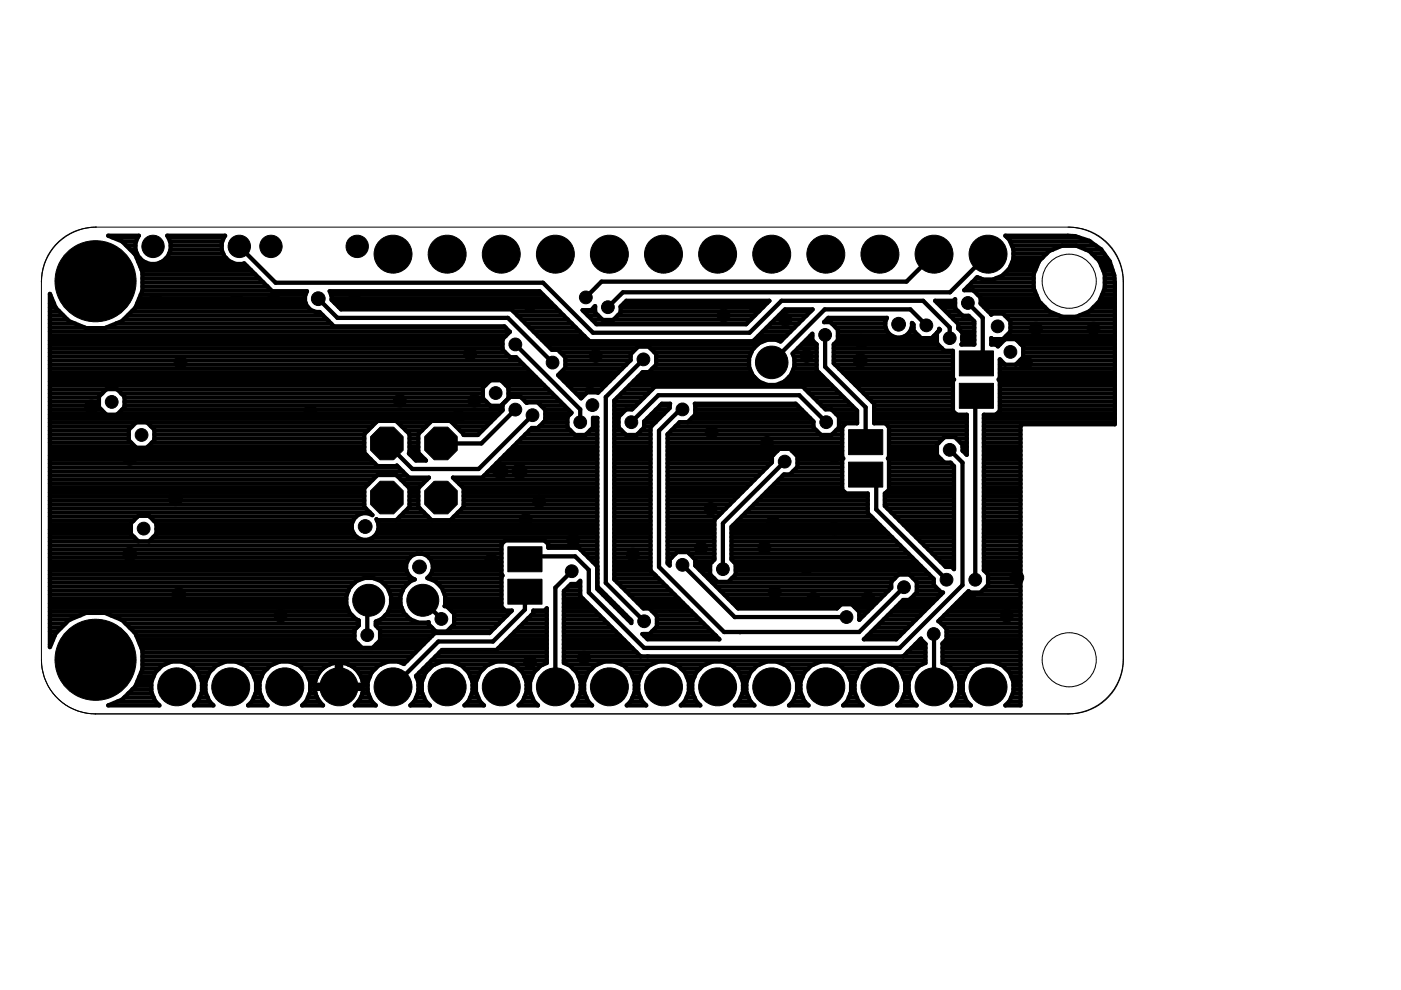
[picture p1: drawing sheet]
<svg xmlns="http://www.w3.org/2000/svg" width="297mm" height="210mm" viewBox="0 0 297 210" stroke-linecap="round" stroke-linejoin="round" font-family="sans-serif">
<g fill="#000" stroke="#000" stroke-width=".21">
<circle cx="20.3" cy="59.6" r="8.6"/>
<circle cx="32.4" cy="52.2" r="2.37"/>
<circle cx="50.7" cy="52.2" r="2.37"/>
<circle cx="57.4" cy="52.2" r="2.37"/>
<circle cx="75.7" cy="52.2" r="2.37"/>
<circle cx="83.3" cy="53.9" r="4"/>
<circle cx="94.8" cy="53.9" r="4"/>
<circle cx="106.3" cy="53.9" r="4"/>
<circle cx="117.7" cy="53.9" r="4"/>
<circle cx="129.2" cy="53.9" r="4"/>
<circle cx="140.7" cy="53.9" r="4"/>
<circle cx="152.1" cy="53.9" r="4"/>
<circle cx="163.6" cy="53.9" r="4"/>
<circle cx="175.1" cy="53.9" r="4"/>
<circle cx="186.6" cy="53.9" r="4"/>
<circle cx="198" cy="53.9" r="4"/>
<circle cx="209.5" cy="53.9" r="4"/>
<circle cx="33" cy="63.8" r="1.46"/>
<circle cx="38.3" cy="76.8" r="1.35"/>
<circle cx="50.2" cy="63.8" r="1.46"/>
<circle cx="58" cy="63.8" r="1.46"/>
<circle cx="67.5" cy="63.3" r="1.46"/>
<circle cx="75.2" cy="63.8" r="1.46"/>
<circle cx="99.7" cy="75" r="1.35"/>
<circle cx="109.3" cy="73" r="1.35"/>
<circle cx="112.3" cy="64.6" r="1.35"/>
<circle cx="117.2" cy="76.9" r="1.35"/>
<circle cx="124.2" cy="63.1" r="1.35"/>
<circle cx="126.3" cy="75.5" r="1.35"/>
<circle cx="128.9" cy="65.1" r="1.35"/>
<circle cx="136.4" cy="76.2" r="1.35"/>
<circle cx="153.4" cy="66.9" r="1.35"/>
<circle cx="160.2" cy="65.1" r="1.35"/>
<circle cx="163.6" cy="76.8" r="3.5"/>
<circle cx="166.5" cy="67.8" r="1.35"/>
<circle cx="171" cy="75.5" r="1.35"/>
<circle cx="174.9" cy="71" r="1.35"/>
<circle cx="182.4" cy="76.4" r="1.46"/>
<circle cx="182.6" cy="72.3" r="1.46"/>
<circle cx="190.5" cy="68.7" r="1.46"/>
<circle cx="196.4" cy="69" r="1.35"/>
<circle cx="201.4" cy="71.7" r="1.35"/>
<circle cx="205" cy="71.7" r="1.35"/>
<circle cx="205.2" cy="64.2" r="1.35"/>
<circle cx="211.5" cy="69.2" r="1.35"/>
<circle cx="214.2" cy="74.6" r="1.35"/>
<circle cx="217.4" cy="76.9" r="1.46"/>
<circle cx="219.6" cy="69.7" r="1.35"/>
<circle cx="231.8" cy="69.7" r="1.35"/>
<circle cx="19.4" cy="86.3" r="1.46"/>
<circle cx="23.7" cy="85.2" r="1.35"/>
<circle cx="27.5" cy="97.2" r="1.46"/>
<circle cx="30" cy="92.2" r="1.35"/>
<circle cx="65.8" cy="87.2" r="1.35"/>
<circle cx="84.8" cy="85" r="1.35"/>
<circle cx="97.2" cy="88.3" r="1.35"/>
<circle cx="100.6" cy="85" r="1.35"/>
<circle cx="105.1" cy="83.3" r="1.35"/>
<circle cx="106.1" cy="99.9" r="1.59"/>
<circle cx="109.3" cy="86.8" r="1.35"/>
<circle cx="110.2" cy="99.9" r="1.59"/>
<circle cx="112.9" cy="88" r="1.35"/>
<circle cx="123" cy="89.5" r="1.35"/>
<circle cx="125.1" cy="80.9" r="1.35"/>
<circle cx="125.6" cy="85.9" r="1.35"/>
<circle cx="133.9" cy="89.5" r="1.35"/>
<circle cx="144.7" cy="86.8" r="1.35"/>
<circle cx="150.9" cy="91.6" r="1.35"/>
<circle cx="162.6" cy="93.9" r="1.35"/>
<circle cx="166.4" cy="97.9" r="1.35"/>
<circle cx="175.2" cy="89.5" r="1.35"/>
<circle cx="176.9" cy="96.7" r="1.35"/>
<circle cx="201.4" cy="95.4" r="1.35"/>
<circle cx="27.5" cy="117.5" r="1.46"/>
<circle cx="30.5" cy="112.1" r="1.35"/>
<circle cx="37.2" cy="105.8" r="1.46"/>
<circle cx="77.4" cy="111.6" r="1.46"/>
<circle cx="104.2" cy="118.7" r="1.35"/>
<circle cx="111.5" cy="110.2" r="1.35"/>
<circle cx="114.3" cy="106.3" r="1.35"/>
<circle cx="121.5" cy="114.5" r="1.35"/>
<circle cx="134.2" cy="117.6" r="1.35"/>
<circle cx="144.7" cy="119.8" r="1.35"/>
<circle cx="148.6" cy="116.2" r="1.35"/>
<circle cx="150.7" cy="107.9" r="1.35"/>
<circle cx="162.1" cy="116.1" r="1.35"/>
<circle cx="163.9" cy="110.7" r="1.35"/>
<circle cx="176.9" cy="112" r="1.35"/>
<circle cx="20.3" cy="139.9" r="8.6"/>
<circle cx="37.9" cy="126.1" r="1.46"/>
<circle cx="59.5" cy="130.6" r="1.35"/>
<circle cx="77.9" cy="134.7" r="1.35"/>
<circle cx="78.2" cy="127.3" r="3.4"/>
<circle cx="88.9" cy="120.2" r="1.46"/>
<circle cx="89.6" cy="127.3" r="3.4"/>
<circle cx="93.6" cy="131.2" r="1.35"/>
<circle cx="121.2" cy="121.1" r="1.35"/>
<circle cx="123.8" cy="139.4" r="1.35"/>
<circle cx="136.6" cy="131.7" r="1.35"/>
<circle cx="153.3" cy="120.7" r="1.35"/>
<circle cx="164.3" cy="125.6" r="1.35"/>
<circle cx="171" cy="120.4" r="1.35"/>
<circle cx="172.4" cy="126.9" r="1.35"/>
<circle cx="179.5" cy="130.8" r="1.35"/>
<circle cx="184.1" cy="126.8" r="1.35"/>
<circle cx="191.7" cy="124.5" r="1.35"/>
<circle cx="198" cy="134.4" r="1.35"/>
<circle cx="200.7" cy="122.9" r="1.35"/>
<circle cx="205.5" cy="126.8" r="1.35"/>
<circle cx="206.8" cy="122.9" r="1.35"/>
<circle cx="213.5" cy="130.6" r="1.35"/>
<circle cx="215.6" cy="122.5" r="1.46"/>
<circle cx="37.5" cy="145.6" r="4"/>
<circle cx="48.9" cy="145.6" r="4"/>
<circle cx="60.4" cy="145.6" r="4"/>
<circle cx="71.9" cy="145.6" r="4"/>
<circle cx="83.3" cy="145.6" r="4"/>
<circle cx="94.8" cy="145.6" r="4"/>
<circle cx="106.3" cy="145.6" r="4"/>
<circle cx="112.4" cy="140.3" r="1.35"/>
<circle cx="117.7" cy="145.6" r="4"/>
<circle cx="129.2" cy="145.6" r="4"/>
<circle cx="140.7" cy="145.6" r="4"/>
<circle cx="152.1" cy="145.6" r="4"/>
<circle cx="163.6" cy="145.6" r="4"/>
<circle cx="175.1" cy="145.6" r="4"/>
<circle cx="186.6" cy="145.6" r="4"/>
<circle cx="198" cy="145.6" r="4"/>
<circle cx="209.5" cy="145.6" r="4"/>
</g>
<g fill="#000" stroke="#000" stroke-width=".21">
<path d="M203.4 74.4h7.2v5.3h-7.2zM179.9 91.1h7.3v5.3h-7.3zM179.9 98h7.3v5.3h-7.3zM203.4 81.3h7.2v5.3h-7.2zM107.7 115.9h7.2v5.3h-7.2zM107.7 122.8h7.2v5.3h-7.2z"/>
<circle cx="82" cy="94" r="3.7"/>
<circle cx="93.5" cy="94" r="3.7"/>
<circle cx="82" cy="105.5" r="3.7"/>
<circle cx="93.5" cy="105.5" r="3.7"/>
</g>
<g fill="none" stroke="#000" stroke-width=".91">
<path d="M23.8 50.3h5.4M25.9 51.2h3M25.9 51.2l-3-1.2h6.5a3.8 3.8 0 0 0 .5 5 3.8 3.8 0 0 0 5.1 0 3.8 3.8 0 0 0 .5-5h12.2a3.7 3.7 0 0 0-.1 4.4 3.7 3.7 0 0 0 4.2 1.4l5.9 5.9h7.4a2.83 2.83 0 0 0-.1 3.1 2.83 2.83 0 0 0 2.8 1.3l3 3.1h36.1l1.2 1.2M25.9 51.2l2.8 2.8 1.5 3.6v4l-1.5 3.7-2.8 2.8-3.7 1.5h-3.9l-3.7-1.5-2.8-2.8-1.2-3v74.9l1.2-2.9 2.8-2.8 3.7-1.6h3.9l3.7 1.6 2.8 2.8 1.5 3.6v4l-1.5 3.6-2.8 2.8-3 1.3h10.9a5.4 5.4 0 0 1 2.1-9.2 5.4 5.4 0 0 1 6.9 6.3l-.8 2-.9 .9h4.2a5.4 5.4 0 0 1 2-9.2 5.4 5.4 0 0 1 7 6.3l-.8 2-.9 .9h4.1a5.4 5.4 0 0 1-.2-7.8 5.4 5.4 0 0 1 7.8 0 5.4 5.4 0 0 1-.2 7.8h4.4a5.2 5.2 0 0 1-1.8-3.5h4.7v-5.6a5.2 5.2 0 0 0-4.7 4.7h10.3a5.2 5.2 0 0 0-4.7-4.7v5.6h4.7a5 5 0 0 1-1.8 3.5h4.5a5.4 5.4 0 0 1-.9-7 5.4 5.4 0 0 1 6.8-1.8l6.6-6.6h11.6l4.7-4.7h-1.4l-.8-.8v-6.4l.3-.3-.3-.2M26.8 52h1.9M27.6 52.9h1.1M28.5 53.8h.6M29 54.7h.6M29.3 55.5h1.4M29.7 56.4h22.6M30.1 57.3h23.1M30.2 59.9h25.6"/>
<path d="M30.2 59h24.8M30.2 58.1h23.9M34.2 55.5h14.8M35.3 54.7h12.6M35.7 50.3h11.8M35.8 53.8h11.5M36 51.2h11.1M36.2 52.9h10.8M36.2 52h10.8M50.7 52.2l7.7 7.7h56.7l10.6 10.6h33.2l6.8-6.7h30l5.7 5.6v2.3M198 53.9l-5.8 5.8h-64.7l-3.3 3.4M206.1 59.9h13.1"/>
<path d="M206.9 59h.9M209.5 53.9l-8.1 8.1h-69.3l-3.2 3.1M211.1 59h8.1M212.8 58.1h6.4M213.5 50.3h15.1M213.7 57.3h5.8M214.2 51.2h16.9M214.3 56.4h5.6M214.5 52h17.8M214.6 55.5h5.6M214.9 54.7h6.1M214.9 53.8h7"/>
<path d="M214.9 52.9h8.3M219.2 58.1a7.7 7.7 0 0 0 7.5 9.2 7.7 7.7 0 0 0 7.5-9.2M219.2 58.1a7.7 7.7 0 0 1 7.5-6.2 7.7 7.7 0 0 1 7.5 6.2M230.2 52.9h3.3M231.5 53.8h2.6M232.4 54.7h2.3M233.2 55.5h2.1M233.5 56.4h2.1M233.9 57.3h2M234.2 59.9h2.2M234.2 59h2.1M234.2 58.1h2"/>
<path d="M236.4 59.9a9.9 9.9 0 0 0-10-9.9h-13.3a5.4 5.4 0 0 1 .9 7 5.4 5.4 0 0 1-6.8 1.8l-2.8 2.7h1.9l1.6 1.6v1.3l2.3 2.3 .2-.2h2.2l1.6 1.6v2.2l-1.6 1.6h-2.2l-.2-.2v1.3h1l.4 .4 1.5-1.5h2.2l1.6 1.6v2.2l-1.6 1.6M236.4 59.9v30.1h-19.7l-.3 .4M10.6 77.3h100.4M10.6 79.9h103M10.6 79.1h102.1M10.6 78.2h101.2M10.6 76.4h99.5M10.6 75.6h97.3M10.6 74.7h96.5M10.6 73.8h96M10.6 73h96M10.6 72.1h96"/>
<path d="M10.6 71.2h96.7M10.6 70.3h97.5M10.6 69.5h7.4M10.6 68.6h5.3M10.6 67.7h3.7M10.6 66.9h2.8M10.6 66h1.9M10.6 65.1h1.1M10.6 64.2h.8M10.6 63.4h.4M10.6 62.5h.1M22.5 69.5h84.7"/>
<path d="M24.6 68.6h45.6M26.2 67.7h43.1M27.1 66.9h41.4M28 66h38.5M28.8 65.1h36.5M29.1 64.2h35.7M29.5 63.4h35.2M29.8 62.5h35M30.2 61.6h27.4M30.2 60.8h26.5M67.5 63.3l4 4.1h36.2l9.5 9.5M70.2 62.5h44.9"/>
<path d="M70.3 63.4h45.7M71 64.2h45.9M71.8 65.1h46M108.1 70.4l-1.5 1.5v2.2l1.5 1.6h1.3l11.8 11.8-.9 .9v2.2l1.6 1.6h2.2l1.6-1.6v-2h.9v36.3l7.3 7.2v-.5l-7.2-7.2M108.8 66h9.8M109.3 73l13.7 13.8v2.7M109.7 66.9h9.8M110.6 67.7h9.8M111.4 68.6h9.8M112.3 69.5h9.8M113.2 70.3h9.8M114 71.2h9.8"/>
<path d="M114.9 72.1h9.8M115.8 73h44.9M116.7 73.8h18.3M118.7 79.9h11.4M118.8 79.1h12.2M118.8 74.7h15.3M119.7 78.2h12.2M119.7 75.6h14M119.9 77.3h12.9M119.9 76.4h13.7M123.5 65.8h1.8l.9-.9v1.4l1.6 1.5h2.2l1.6-1.5v-1.3l1.2-1.2h30.3l-4.9 4.9h-31.7zM123.7 66h2.5"/>
<path d="M124.6 66.9h2.2M125.5 67.7h2.2M126 65.1h.2M126.3 68.6h32M130.1 67.7h29.1M131 66.9h29.1M131.6 66h29.3M131.6 65.1h30.2M132.3 64.2h30.4M135.2 79.9h24.7M136.1 79.1h23.2M136.4 76.2l-8 8v39.4l8.2 8.1"/>
<path d="M137.9 73.8h21.9M138.3 78.2h20.7M138.7 74.7h20.6M139.1 77.3v-2.2l-1.6-1.6h-2.2l-1.6 1.6v1.2l-6.9 7-2.3-.1-1.3 1.3-4.9-5 1.6-1.5v-2.2l-1.6-1.6h-1.3l-8.6-8.6h-36.1l-2-2v-.8l-.4-1.1h44.5l10.6 10.6h34.7l6.7-6.7h5.9l-6.8 6.8a4.8 4.8 0 0 0-6.7 3.8 4.8 4.8 0 0 0 5.4 5.5 4.8 4.8 0 0 0 3.8-6.7l4.2-4.2v1.3l.9 .9v5.5l8.6 8.6v2.6h-2.3l-.8 .9v6.3l.2 .3-.2 .2v6.4l.8 .8h4.6v4.2l14 14v1.2l1.6 1.6h.3l-9.9 10h-6.8l8.3-8.4h1.3l1.6-1.6v-2.2l-1.6-1.6h-2.3l-1.5 1.6v1.3l-6.8 6.7v-1.7l-1.6-1.6h-2.2l-1 .9h-20.9l-9.1-9.1v-1.3l-1.6-1.5h-2.2l-1.6 1.5v1.3l-.5-.4v-27.4l2.6-2.6h28.4M139.1 77.3l-1.6 1.6h-1.2l-6.1 6v38l6.2 6.1h1.3l1.6 1.6v2.2l-1.6 1.6h-1.5l1.1 1.2h15.2l-14.6-14.6v-30.4l4.1-4.1 .1-.9h-1.8l-3.7 3.8v1.2l-1.6 1.6h-2.3l-1.6-1.6v-2.2l1.6-1.6h1.3l4.8-4.8h31.4l4.8 4.8h1.3l1.6 1.6v2.2l-1.6 1.6h-2.2l-1.6-1.6v-1.2l-3.8-3.8h-21.4l.1 2.3-1.6 1.6M139.1 77.3h19.7M139.1 76.4h19.7M139.1 75.6h19.8M159.9 72.1h2.6M160.8 71.2h5.9M161.7 70.3h5.9M162.6 69.5h5.8"/>
<path d="M163.4 68.6h5.9M164.3 67.7h5.9M164.7 72.1h1.1M165.2 66.9h5.8M166 66h5.9M167.3 79.9h7.2M167.9 79.1h5.8M168.3 78.2h4.8M168.3 75.6h4.8M168.3 74.7h4.8M168.4 77.3h4.7M168.4 76.4h4.7"/>
<path d="M169.2 73.8h3.9M170.1 73h3M170.9 72.1h1.3M171.8 71.2h.4M174.9 71v6.8l8.6 8.6v7.3M175.3 67.7h12.6M176.4 68.6h11.3M176.8 76.4h25.2M176.8 75.6h25.2M176.8 74.7h25.2M176.8 73.8h22.9M176.8 73h22"/>
<path d="M177 77.3h25M177.2 69.5h10.6M177.7 72.1h20.9M177.7 71.2h11.4M177.7 70.3h10.4M177.9 78.2h24.1M178.8 79.1h23.2M179.7 79.9h22.3M188.1 70.3l-.4-1v-1.1l.3-.8h-12.4l-.9 .9h1.4l1.6 1.6v2.2l-.9 .9v4l8.5 8.6v4.1h2.4l.8 .9v6.3l-.2 .3 .2 .2v6.4l-.9 .8v2.7l12.9 12.9h1.3l.5 .5v-21.9l-.8-.7h-1.3l-1.6-1.6v-2.2l1.6-1.6h2.3l1.6 1.6v1.2l.9 .9v-8.5h-2.2l-.8-.8v-6.4l.3-.2-.3-.3v-5.8h-1.8l-1.6-1.6v-2.3l.7-.6-.2-.2v.4l-1.6 1.6h-2.2l-1.6-1.6v-1.3l-.3-.3v.8l-.5 1M188.1 70.3a2.87 2.87 0 0 0 4.8 0M191.9 71.2h2.9M192.9 70.3h1.1"/>
<path d="M193.3 69.5h.4M193.4 68.6h.1M196.4 69l-3.4-3.4h-18.1l-11.3 11.2M198 71.2h.6M198.3 63.8h3.9l.3-.4v2l1.6 1.6h1.3l1.2 1.1v4.9h-2.8l.3-.2v-2.3l-.9-.8v-1zM198.7 64.2h3.8M198.9 70.3h.1M199.6 65.1h2.9M200.5 66h2.6M201.4 66.9h2.6M202.2 67.7h3.9M203.1 68.6h3.5"/>
<path d="M203.2 69.5h3.4M203.9 70.3h2.7M203.9 73h2.7M204.1 72.1h2.5M204.1 71.2h2.5M205.2 60.8h14M205.2 64.2l3.2 3.2v7.7l-1.4 1.3v.6M206.4 61.6h13M207.3 62.5h12.4M207.9 64.2h12.8M207.9 63.4h12.2M208.6 65.1h12.9"/>
<path d="M209.5 66h12.9M210.2 73h1.9M210.2 72.1h2.7M212 77.3h24.4M212 79.9h24.4M212 79.1h24.4M212 78.2h24.4M212 76.4h.2M213 66.9h11.5M213.1 77.3l-1.1-1.1v4l-.3 .3 .3 .2v6.4l-.8 .8h-2.6v33l.9 .9v2.2l-1.6 1.6h-2.2l-.3-.3-6.5 6.4 1.8 1.6v2.3l-.9 .8v4.2a5.3 5.3 0 0 1 1.9 9h4.1a5.4 5.4 0 0 1-.2-7.8 5.4 5.4 0 0 1 7.8 0 5.4 5.4 0 0 1-.3 7.8h3.3v-59.2M213.3 71.2h23.1M213.9 67.7h22.5"/>
<path d="M214.2 70.3h22.2M214.2 69.5h22.2M214.2 68.6h22.2M215.5 72.1h20.9M216.2 76.4h20.2M216.4 73h20M216.9 75.6h19.5M216.9 74.7h19.5M216.9 73.8h19.5M228.9 66.9h7.5M231 66h5.4M231.9 65.1h4.5"/>
<path d="M232.7 64.2h3.7M233.3 63.4h3.1M233.7 62.5h2.7M234 61.6h2.4M234.2 60.8h2.2M10.6 89.5h69.2M10.6 88.6h94.3M10.6 86h10.4M10.6 82.5h91.8M10.6 100h74.8M10.6 99.1h73.9M10.6 98.2h68.8"/>
<path d="M10.6 97.3h68M10.6 96.5h67.1M10.6 95.6h66.6M10.6 94.7h18.1M10.6 93.9h17.2M10.6 93h16.7M10.6 92.1h16.7M10.6 91.2h16.7M10.6 90.4h17.4M10.6 87.8h11.8M10.6 86.9h10.9M10.6 85.2h10.4"/>
<path d="M10.6 84.3h10.4M10.6 83.4h11.1M10.6 81.7h92.3M10.6 80.8h93.2M22.6 82.5l-1.6 1.6v2.2l1.6 1.6h2.2l1.6-1.6v-2.2l-1.6-1.6M25 87.8h80.8M25.7 83.4h76.7M25.8 86.9h80.8M26.4 86h80.2M26.4 85.2h76.7M26.4 84.3h76M28.9 89.5l-1.6 1.6v2.2l1.6 1.6h2.2l1.6-1.6v-2.2l-1.6-1.6"/>
<path d="M31.3 94.7h45.9M32 90.4h46.9M32.2 93.9h45M32.7 93h44.5M32.7 92.1h44.5M32.7 91.2h45.3M84.3 89.5h6.9M85.2 90.4h5.2M86 91.2h3.5M86.8 95.6h1.9M86.8 94.7h1.9M86.8 93.9h1.9"/>
<path d="M86.8 93h1.9M86.8 92.1h1.9M87 96.5h2.2M87.9 97.3h2.1M95.8 89.5h8.2M96.6 90.4h6.5M97.5 91.2h4.8M98.3 92.1h3.1M103.5 100h23.1M104.4 99.1h22.2M105.3 98.2h21.3M106.1 97.3h20.5"/>
<path d="M106.4 80.8h8.1M106.6 85.7v1.3l-5.3 5.2h-3v-.2l-2.8-2.8h-4l-2.8 2.8v4l1.6 1.6h-2.1l-1.5-1.5 .1-.1v-4l-2.8-2.8h-4l-2.8 2.8v4l2.8 2.8h4l.1-.1 2.6 2.6h4.3l-2.3 2.2v4l2.8 2.8h4l2.8-2.8v-4l-2.3-2.2h6.2l10.6-10.6h1.2l1.6-1.5v-2.3l-1.6-1.6-2.3 .1-1.3-1.3h-2.3l-1.9 1.9M107 96.5h19.6M107.1 85.2h.1M107.3 81.7h8M107.8 84.5v-2.3l-1.6-1.6h-2.2l-1.6 1.6v2.3l1.6 1.5M107.8 82.5h8.4M107.8 84.3h.2M107.8 83.4h9.3M107.9 95.6h18.7M108.8 94.7h17.8M109.3 86.8l-7.2 7.2h-8.6"/>
<path d="M109.6 93.9h17M110.5 93h16.1M110.5 84.3h7.4M111.4 92.1h10.4M111.4 85.2h7.4M112.2 91.2h8.7M112.9 88l-11.4 11.4h-14.1l-5.4-5.4M114.4 90.4h5.9M114.7 86h5M115.3 89.5h5M115.6 88.6h4.7M115.6 87.8h5.3"/>
<path d="M115.6 86.9h5M119.6 80.8h9.7M120.4 81.7h8M121.3 82.5h6.2M122.2 83.4h2M123.1 84.3h.3M124.2 92.1h2.4M125.1 91.2h1.5M125.7 89.5h.9M125.7 90.4h.9M130.2 89.5h.9M130.2 88.6h.9"/>
<path d="M130.2 86h4.6M130.2 100h7.7M130.2 99.1h7.7M130.2 98.2h7.7M130.2 97.3h7.7M130.2 96.5h7.7M130.2 95.6h7.7M130.2 94.7h7.7M130.2 93.9h7.7M130.2 93h7.7M130.2 92.1h2.4M130.2 91.2h1.6"/>
<path d="M130.2 90.4h.9M130.2 87.8h1.6M130.2 86.9h2.5M130.2 85.2h5.5M130.9 84.3h5.6M131.8 83.4h5.6M132.6 82.5h5.7M133.5 81.7h42.8M133.9 89.5l5.7-5.7h29.9l5.7 5.7M134.4 80.8h26.4M135.1 92.1h2.8M136 91.2h1.9"/>
<path d="M136.6 89.5h2.4M136.6 90.4h1.5M137.3 88.6h2.5M138.2 87.8h2.5M139 86.9h2.6M139.9 86h2.1M141.5 100h20.2M141.5 99.1h21.1M141.5 98.2h22M141.5 97.3h22.2M141.5 96.5h22.4M141.5 95.6h23.3"/>
<path d="M141.5 94.7h37.1M141.5 93.9h37.1M141.5 93h37.1M141.5 92.1h32.4M142.3 91.2h30.8M143.2 90.4h29.3M144.7 86.8h-.4l-4.6 4.5v28.9l13.8 13.8h28.7l9.5-9.5M146.7 88.6h25M147.4 86h21.7M147.4 87.8h23.5M147.4 86.9h22.6M163.7 96.8l1.5-1.6h2.3l1.6 1.6v2.2l-1.6 1.6h-1.3l-11.1 11.1v6.9l.9 .9v2.3l-1.6 1.6h-2.3l-1.5-1.6v-2.3l.9-.9v-8.4l12.2-12.2z"/>
<path d="M166.4 97.9l-13.1 13.1v9.7M166.4 80.8h9M167.9 95.6h10.7M168.1 100h10.5M168.8 96.5h9.8M169 99.1h9.6M169.1 98.2h9.5M169.1 97.3h9.5M170.8 82.5h6.4M171.6 83.4h6.4M172.5 84.3h6.4M173.4 85.2h6.4"/>
<path d="M174.2 86h6.5M176.4 86.9h5.1M176.4 92.1h2.2M177.3 91.2h1.3M177.3 87.8h4.4M177.9 89.5h3.8M177.9 88.6h3.8M177.9 90.4h.8M180.5 80.8h21.5M181.4 81.7h20.6M182.3 82.5h19.7M183.1 83.4h18.9"/>
<path d="M184 84.3h18M184.9 85.2h17.1M185.3 89.5h19.7M185.3 88.6h19.7M185.3 86h16.7M185.3 87.8h17.4M185.3 86.9h16.7M188.3 90.4h16.7M188.4 97.3h11.1M188.5 100h13.8M188.5 99.1h13.8M188.5 98.2h13.2"/>
<path d="M188.5 96.5h10.1M188.5 95.6h10.1M188.5 94.7h10.1M188.5 93.9h10.6M188.5 93h11.4M188.5 92.1h16.5M188.5 91.2h16.5M201.4 95.4l2.7 2.7v26l-13.3 13.3h-54.2l-11.8-11.8v-4.8l-2.9-2.8h-10l-.6 .6M202.8 93h2.2M203.7 93.9h1.3M204.1 94.7h.9M204.2 95.6h.8"/>
<path d="M207 83.9l-.2 .3v38.7M208.6 89.5h27.8M208.6 88.6h27.8M208.6 100h7.8M208.6 99.1h7.8M208.6 98.2h7.8M208.6 97.3h7.8M208.6 96.5h7.8M208.6 95.6h7.8M208.6 94.7h7.8M208.6 93.9h7.8M208.6 93h7.8"/>
<path d="M208.6 92.1h7.8M208.6 91.2h7.8M208.6 90.4h7.8M211.3 87.8h25.1M212 86h24.4M212 82.5h24.4M212 86.9h24.4M212 85.2h24.4M212 84.3h24.4M212 83.4h24.4M212 81.7h24.4M212 80.8h24.4"/>
<path d="M10.6 117.4h95.7M10.6 120h75.5M10.6 119.1h75.7M10.6 118.3h76.3M10.6 116.5h95.7M10.6 115.7h95.7M10.6 114.8h18.7M10.6 113.9h17.8M10.6 113h17.1M10.6 112.2h17.1M10.6 111.3h17.1M10.6 110.4h17.7"/>
<path d="M10.6 109.5h18.6M10.6 108.7h67.8M10.6 107.8h67M10.6 106.9h66.6M10.6 106.1h66.6M10.6 105.2h66.6M10.6 104.3h66.6M10.6 103.4h66.7M10.6 102.6h67.6M10.6 101.7h68.4M10.6 100.8h69.3M31.6 114.8h75.3"/>
<path d="M31.7 109.5h43.8M32.5 113.9h43.2M32.6 110.4h42.3M33.2 113h41.8M33.2 112.2h41.4M33.2 111.3h41.4M77.2 103.5l2.8-2.8h4l2.8 2.8v4l-2.8 2.8h-4l-.2-.2a2.87 2.87 0 0 1-1.9 4.3 2.87 2.87 0 0 1-3.3-3.4 2.87 2.87 0 0 1 4.4-1.8l-1.8-1.7zM79.1 113.9h47.5M79.9 113h46.7M80 110.4h46.6M80.2 112.2h46.4M80.2 111.3h46.4"/>
<path d="M84.1 100.8h2.2M84.8 109.5h6M85 101.7h5.5M85.6 108.7h4.3M85.9 102.6h3.7M86.5 107.8h2.5M86.8 103.4h2M86.8 106.9h1.9M86.8 106.1h1.9M86.8 105.2h1.9M86.8 104.3h1.9M88.4 117.4a2.87 2.87 0 0 0-2.3 2.2 2.87 2.87 0 0 0 1.2 3"/>
<path d="M89.5 117.4a2.87 2.87 0 0 1 2.2 2.2 2.87 2.87 0 0 1-1.1 3 4.7 4.7 0 0 1 3.7 5.9h.4l1.6 1.6v2.3l-1.6 1.5M91 118.3h15.3M91.5 119.1h14.8M91.8 120h14.5M96.2 109.5h30.4M96.5 101.7h30.1M97.1 108.7h29.5M97.4 102.6h29.2M98 107.8h28.6M98.2 103.4h28.4M98.3 106.9h28.3M98.3 106.1h28.3"/>
<path d="M98.3 105.2h28.3M98.3 104.3h28.3M102.6 100.8h24M115.7 114.8h10.9M116.2 115.7h10.4M123.1 116.5h3.5M123.9 117.4h2.7M124.8 118.3h1.8M125.7 119.1h.9M126.5 120h.1M130.2 117.4h7.7M130.2 120h7.7"/>
<path d="M130.2 119.1h7.7M130.2 118.3h7.7M130.2 116.5h7.7M130.2 115.7h7.7M130.2 114.8h7.7M130.2 113.9h7.7M130.2 113h7.7M130.2 112.2h7.7M130.2 111.3h7.7M130.2 110.4h7.7M130.2 109.5h7.7M130.2 108.7h7.7"/>
<path d="M130.2 107.8h7.7M130.2 106.9h7.7M130.2 106.1h7.7M130.2 105.2h7.7M130.2 104.3h7.7M130.2 103.4h7.7M130.2 102.6h7.7M130.2 101.7h7.7M130.2 100.8h7.7M141.5 117.4h1.7M141.5 119.1h.5M141.5 118.3h.9"/>
<path d="M141.5 116.5h10M141.5 115.7h10M141.5 114.8h10M141.5 113.9h10M141.5 113h10M141.5 112.2h10M141.5 111.3h10M141.5 110.4h10M141.5 109.5h10.6M141.5 108.7h11.5M141.5 107.8h12.4M141.5 106.9h13.2"/>
<path d="M141.5 106.1h14.1M141.5 105.2h15M141.5 104.3h15.9M141.5 103.4h16.7M141.5 102.6h17.6M141.5 101.7h18.5M141.5 100.8h19.3M144.7 119.8l11.1 11h23.7M146.2 117.4h5.3M147 118.3h4.5M147.4 119.1h3.6M147.5 120h3.1"/>
<path d="M155.1 117.4h37.5M155.1 118.3h38.4M155.1 116.5h36.6M155.1 115.7h35.8M155.1 114.8h34.9M155.1 113.9h34M155.1 113h33.1M155.1 112.2h32.3M155.5 111.3h31M155.6 119.1h38.8M156 120h39.2M156.4 110.4h29.2"/>
<path d="M157.2 109.5h27.6M158.1 108.7h25.9M159 107.8h25M159.9 106.9h24.1M160.7 106.1h23.3M161.6 105.2h22.4M162.5 104.3h16.5M163.3 103.4h15.3M164.2 102.6h14.4M165.1 101.7h13.5M165.9 100.8h12.7M183.5 100.6h.3l2 2v5.4l14.9 14.9"/>
<path d="M187.6 106.9h14.7M187.6 106.1h14.7M187.6 105.2h14.7M188 104.3h14.3M188.1 107.8h14.2M188.5 103.4h13.8M188.5 102.6h13.8M188.5 101.7h13.8M188.5 100.8h13.8M189 108.7h13.3M189.9 109.5h12.4M190.7 110.4h11.6"/>
<path d="M191.6 111.3h10.7M192.5 112.2h9.8M193.4 113h8.9M194.2 113.9h8.1M195.1 114.8h7.2M196 115.7h6.3M196.8 116.5h5.5M197.7 117.4h4.6M198.6 118.3h3.7M199.5 119.1h2.8M200.3 120h2M208.6 117.4h7.8"/>
<path d="M208.6 120h7.8M208.6 119.1h7.8M208.6 118.3h7.8M208.6 116.5h7.8M208.6 115.7h7.8M208.6 114.8h7.8M208.6 113.9h7.8M208.6 113h7.8M208.6 112.2h7.8M208.6 111.3h7.8M208.6 110.4h7.8M208.6 109.5h7.8"/>
<path d="M208.6 108.7h7.8M208.6 107.8h7.8M208.6 106.9h7.8M208.6 106.1h7.8M208.6 105.2h7.8M208.6 104.3h7.8M208.6 103.4h7.8M208.6 102.6h7.8M208.6 101.7h7.8M208.6 100.8h7.8M10.6 133.9h1.5M10.6 136.5h.3"/>
<path d="M10.6 135.7h.6M10.6 134.8h1M10.6 133.1h2.4M10.6 132.2h3.3M10.6 131.3h4.3M10.6 130.5h6.4M10.6 129.6h63.4M10.6 128.7h63M10.6 127.8h62.8M10.6 127h62.8M10.6 126.1h62.9M10.6 125.2h63.3"/>
<path d="M10.6 124.4h63.8M10.6 123.5h64.7M10.6 122.6h66.4M10.6 121.8h75.9M10.6 120.9h75.5M23.5 130.5h51.1M25.6 131.3h49.9M26.6 132.2h49.5M27.5 133.1h48.1M28.4 133.9h46.8M28.9 134.8h46.3M29.3 135.7h45.9"/>
<path d="M29.7 136.5h46.2M30 137.4h59M30.2 139.2h57M30.2 138.3h57.9M76.8 137.4l-1.6-1.6v-2.3l.9-.9v-1.1a4.8 4.8 0 0 1-1.5-7.4 4.8 4.8 0 0 1 7.6 .5 4.8 4.8 0 0 1-2.5 7.2v.8l.9 .9v2.3l-1.6 1.6M78.2 127.3l-.3 .3v7.1M79.3 122.6h8.1M79.7 132.2h11.2M79.8 136.5h10.1M80.1 133.1h11.5M80.6 133.9h23.4M80.6 135.7h10.1"/>
<path d="M80.6 134.8h11M80.8 131.3h6.2M81.1 123.5h5.6M81.7 130.5h4.4M82 124.4h3.9M82.4 129.6h3.1M82.4 125.2h3M82.7 128.7h2.4M82.8 126.1h2.2M82.9 127.8h2M82.9 127h2M87.3 122.6l.6 .3a4.8 4.8 0 0 0-2.9 5.9 4.8 4.8 0 0 0 5.9 3.1v.5l1.6 1.5"/>
<path d="M89.6 127.3l4 3.9M90.8 122.6h15.5M91.4 121.8h14.9M91.7 120.9h14.6M92.4 139.2h23.5M92.5 123.5h13.8M93.2 138.3h22.7M93.4 124.4h12.9M93.9 125.2h12.4M94.3 126.1h12M94.4 127.8h11.9M94.4 127h11.9"/>
<path d="M94.9 128.7h11.5M95.6 133.1h9.3M95.8 129.6h12.6M96.3 132.2h9.5M96.3 131.3h10.3M96.3 130.5h11.2M105.7 137.4h10.2M106.3 136.8h.1M106.5 136.5h9.4M107.4 135.7h8.5M108.3 134.8h7.6M109.1 133.9h6.8"/>
<path d="M110 133.1h5.9M110.9 132.2h5M111.3 125.5v3.7l-6.8 6.8h-11.6l-9.6 9.6M111.8 131.3h4.1M112 131h.1M112.6 130.5h3.3M113.1 129.6h2.8M119.5 139.2h76.7M119.5 133.9h11.1M119.5 137.4h14.6M119.5 138.3h15.4M119.5 136.5h13.7"/>
<path d="M119.5 135.7h12.8M119.5 134.8h12M119.5 133.1h10.2M119.5 132.2h9.3M119.5 131.3h8.5M119.5 130.5h7.6M119.5 129.6h6.7M119.5 128.7h5.8M119.5 127.8h5M119.5 127h4.1M119.5 126.1h3.5M119.7 125.2h3.3"/>
<path d="M120.5 124.4h2.5M121.2 121.1l-3.4 3.5v21M122.7 123.5h.3M126.6 120.1l-3.9-4h-6.5v-.7l-.7-.8h-8.4l-.8 .8v6.4M126.6 123.5h.1M126.6 122.6h.1M126.6 121.8h.1M126.6 120.9h.1M127 125.2h.5M127.8 126.1h.6M128.7 127h.6M129.6 127.8h.5"/>
<path d="M130.2 122.6h9.4M130.2 121.8h8.5M130.2 120.9h7.7M130.5 128.7h.5M130.9 123.5h9.5M131.3 129.6h.6M131.8 124.4h9.5M132.2 130.5h.5M132.6 125.2h9.6M133.1 131.3h.5M133.5 126.1h9.6M134.4 127h9.5"/>
<path d="M135.2 127.8h9.6M135.8 139.2l-12.8-12.8v-3.3l-.7 .7h-1.2l-1.6 1.5v15.3a5.3 5.3 0 0 1 1.9 9h4.1a5.4 5.4 0 0 1-.2-7.8 5.4 5.4 0 0 1 7.8 0 5.4 5.4 0 0 1-.2 7.8h4.1a5.4 5.4 0 0 1-.2-7.8 5.4 5.4 0 0 1 7.8 0 5.4 5.4 0 0 1-.3 7.8h4.2a5.5 5.5 0 0 1 2-9.2 5.5 5.5 0 0 1 7 6.3l-.8 2-.9 .9h4.2a5.5 5.5 0 0 1 2-9.2 5.5 5.5 0 0 1 7 6.3l-.8 2-.9 .9h4.1a5.4 5.4 0 0 1 2.1-9.2 5.4 5.4 0 0 1 6.9 6.3l-.8 2-.8 .9h4.1a5.4 5.4 0 0 1 2.1-9.2 5.4 5.4 0 0 1 6.9 6.3l-.8 2-.9 .9h4.2a5.3 5.3 0 0 1 1.8-9v-4.1l-.9-1.1-3.8 3.8M136.1 128.7h9.6M136.6 134.8h15.2M138.2 133.9h12.7M138.3 129.6h8.3M139 122h.1M139.1 133.1h10.9M139.1 130.5h8.3M139.3 132.2h9.9M139.3 131.3h9M148.4 120.9h2.2"/>
<path d="M149.2 121.8h1.4M150.1 122.6h1.3M151 123.5h38M151.7 134.7v.1M151.8 124.4h37.2M152.7 125.2h35.7M153.6 126.1h33.9M154.5 127h32.1M155.2 122.6h34.5M155.3 127.8h30.5M156 121.8h41M156 120.9h40.1"/>
<path d="M156.2 128.7h21.5M156.9 134h.1M181.2 128.7h3.7M182.1 129.6h1.9M182.2 131.3h.1M182.2 130.5h1M183.9 134.8h6.9M184.8 133.9h6.8M185.7 133.1h6.8M186.5 132.2h6.9M187.4 131.3h6.8M188.3 130.5h6.8"/>
<path d="M189.1 129.6h6.9M190 128.7h6.8M190.9 127.8h6.8M192.4 138.3h3.8M193 127h5.6M193.3 137.4h2.9M193.6 122.6h4.2M193.9 126.1h5.6M194.1 136.5h2.1M194.4 125.2h4.8M194.4 124.4h3.9M194.4 123.5h3.6"/>
<path d="M195 135.7h.4M198 134.4v11.2M199.3 131.3h17.1M199.6 132.2h16.8M199.8 139.2h16.6M199.8 137.4h16.6M199.8 138.3h16.6M199.8 136.5h16.6M200.2 130.5h16.2M200.4 133.1h16M200.6 135.7h15.8M200.7 133.9h15.7"/>
<path d="M200.7 134.8h15.7M201.1 129.6h15.3M202 128.7h14.4M202.8 127.8h13.6M203.7 127h12.7M204.6 126.1h11.8M208.3 125.2h8.1M208.6 120.9h7.8M209.2 124.4h7.2M209.4 121.8h7M209.5 123.5h6.9M209.5 122.6h6.9"/>
<path d="M24.9 148.8h8.1M26.4 147.9h6.2M27.2 147h5M28.1 146.1h4M28.8 145.3h3.3M29.2 144.4h3M29.5 143.5h3M29.9 142.6h3M30.2 141.8h3.5M30.2 140.9h4.6M30.2 140h56.2M40.1 140.9h6.2"/>
<path d="M41.2 141.8h4M41.9 148.8h2.5M42 142.6h2.3M42.3 147.9h1.7M42.4 143.5h1.6M42.7 147h1M42.8 144.4h.8M42.8 146.1h.8M42.8 145.3h.8M51.6 140.9h6.2M52.7 141.8h4M53.4 148.8h2.5"/>
<path d="M53.5 142.6h2.3M53.8 147.9h1.7M53.9 143.5h1.6M54.2 147h1M54.2 144.4h.9M54.3 146.1h.7M54.3 145.3h.7M63 140.9h6.8M64.1 141.8h4.3M64.9 148.8h2.9M65 142.6h2.6M65.3 147.9h1.9"/>
<path d="M65.3 143.5h1.9M65.6 147h1.3M65.7 144.4h1.1M65.8 146.1h.9M65.8 145.3h5.6M71.4 144.4h.9M71.4 143.5h.9M71.4 142.6h.9M71.4 141.8h.9M71.4 140.9h.9M72.3 145.3h5.7M74 140.9h6.7"/>
<path d="M75.3 141.8h4.3M76 148.8h2.9M76.1 142.6h2.7M76.5 147.9h1.9M76.6 143.5h1.8M76.8 147h1.3M76.9 144.4h1.1M77 146.1h1M87.8 148.8h2.5M88.2 143.3l5.5-5.5h11.6l7.8-7.8v-.5h2.4l.4-.5v11.6a5.3 5.3 0 0 0-1.8 9h-4.2a5.4 5.4 0 0 0 .3-7.8 5.4 5.4 0 0 0-7.8 0 5.4 5.4 0 0 0 .2 7.8h-4.1a5.5 5.5 0 0 0-2.1-9.2 5.5 5.5 0 0 0-7 6.3l.9 2 .8 .9h-4.1a5 5 0 0 0 1.2-6.3zM88.2 147.9h1.7M88.3 143.5h1.6"/>
<path d="M88.6 147h1M88.6 144.4h.9M88.7 146.1h.7M88.7 145.3h.7M88.9 142.6h1.3M89.7 141.8h1.4M90.6 140.9h1.6M91.5 140h24.4M97.4 140.9h6.2M98.6 141.8h3.9M99.3 148.8h2.5M99.4 142.6h2.3"/>
<path d="M99.7 147.9h1.7M99.7 143.5h1.6M100 147h1M100.1 144.4h.9M100.2 146.1h.7M100.2 145.3h.7M108.9 140.9h6.2M110 141.8h4M110.7 148.8h2.6M110.8 142.6h2.4M111.1 147.9h1.8M111.2 143.5h1.6"/>
<path d="M111.5 147h1M111.6 144.4h.8M111.6 146.1h.8M111.6 145.3h.8M119.5 140h76.7M120.4 140.9h6.2M121.5 141.8h4M122.2 148.8h2.5M122.3 142.6h2.3M122.6 147.9h1.7M122.7 143.5h1.6M123 147h1"/>
<path d="M123 144.4h.9M123.1 146.1h.7M123.1 145.3h.7M131.8 140.9h6.2M132.9 141.8h4M133.7 148.8h2.5M133.8 142.6h2.3M134.1 147.9h1.7M134.2 143.5h1.5M134.5 147h.9M134.5 144.4h.9M134.6 146.1h.7"/>
<path d="M134.6 145.3h.7M143.3 140.9h6.2M144.4 141.8h4M145.2 148.8h2.5M145.3 142.6h2.3M145.6 147.9h1.7M145.6 143.5h1.6M145.9 147h1M146 144.4h.9M146 146.1h.8M146 145.3h.8M154.8 140.9h6.2"/>
<path d="M155.9 141.8h4M156.6 148.8h2.6M156.7 142.6h2.3M157 147.9h1.7M157.1 143.5h1.6M157.4 147h1M157.4 144.4h.9M157.5 146.1h.7M157.5 145.3h.7M166.2 140.9h6.3M167.4 141.8h3.9M168.1 148.8h2.5"/>
<path d="M168.2 142.6h2.3M168.5 147.9h1.7M168.6 143.5h1.6M168.9 147h.9M168.9 144.4h.9M169 146.1h.7M169 145.3h.7M177.7 140.9h6.2M178.8 141.8h4M179.6 148.8h2.5M179.7 142.6h2.3M180 147.9h1.7"/>
<path d="M180 143.5h1.6M180.3 147h1M180.4 144.4h.9M180.4 146.1h.8M180.4 145.3h.8M189.2 140.9h6.2M190.3 141.8h4M191 148.8h2.5M191.1 142.6h2.3M191.4 147.9h1.7M191.5 143.5h1.6M191.8 147h1"/>
<path d="M191.9 144.4h.8M191.9 146.1h.8M191.9 145.3h.8M199.8 140h16.6M200.7 140.9h6.2M201.8 141.8h4M202.5 148.8h2.5M202.6 142.6h2.3M202.9 147.9h1.7M203 143.5h1.6M203.3 147h1M203.3 144.4h.9"/>
<path d="M203.4 146.1h.7M203.4 145.3h.7M212.1 140.9h4.3M213.2 141.8h3.2M214 148.8h2.4M214.1 142.6h2.3M214.4 147.9h2M214.4 143.5h2M214.7 147h1.7M214.8 144.4h1.6M214.9 146.1h1.5M214.9 145.3h1.5"/>
<circle cx="30.5" cy="112.1" r="2.93"/>
</g>
<g fill="none" stroke="#000" stroke-width=".21">
<path d="M11.8 51.9a11.5 11.5 0 0 1 8.5-3.7h206.4a11.5 11.5 0 0 1 11.5 11.4v80.3a11.5 11.5 0 0 1-11.5 11.5h-206.4a11.5 11.5 0 0 1-11.5-11.5v-80.3a11.4 11.4 0 0 1 3-7.7zM20.5 48.2a11.7 11.7 0 0 0-11.7 11.6M226.4 48.2a11.8 11.8 0 0 1 11.8 11.7M238.2 139.6a11.8 11.8 0 0 1-11.8 11.8"/>
<circle cx="226.7" cy="59.6" r="5.7"/>
<circle cx="226.7" cy="139.9" r="5.7"/>
</g>
</svg>
